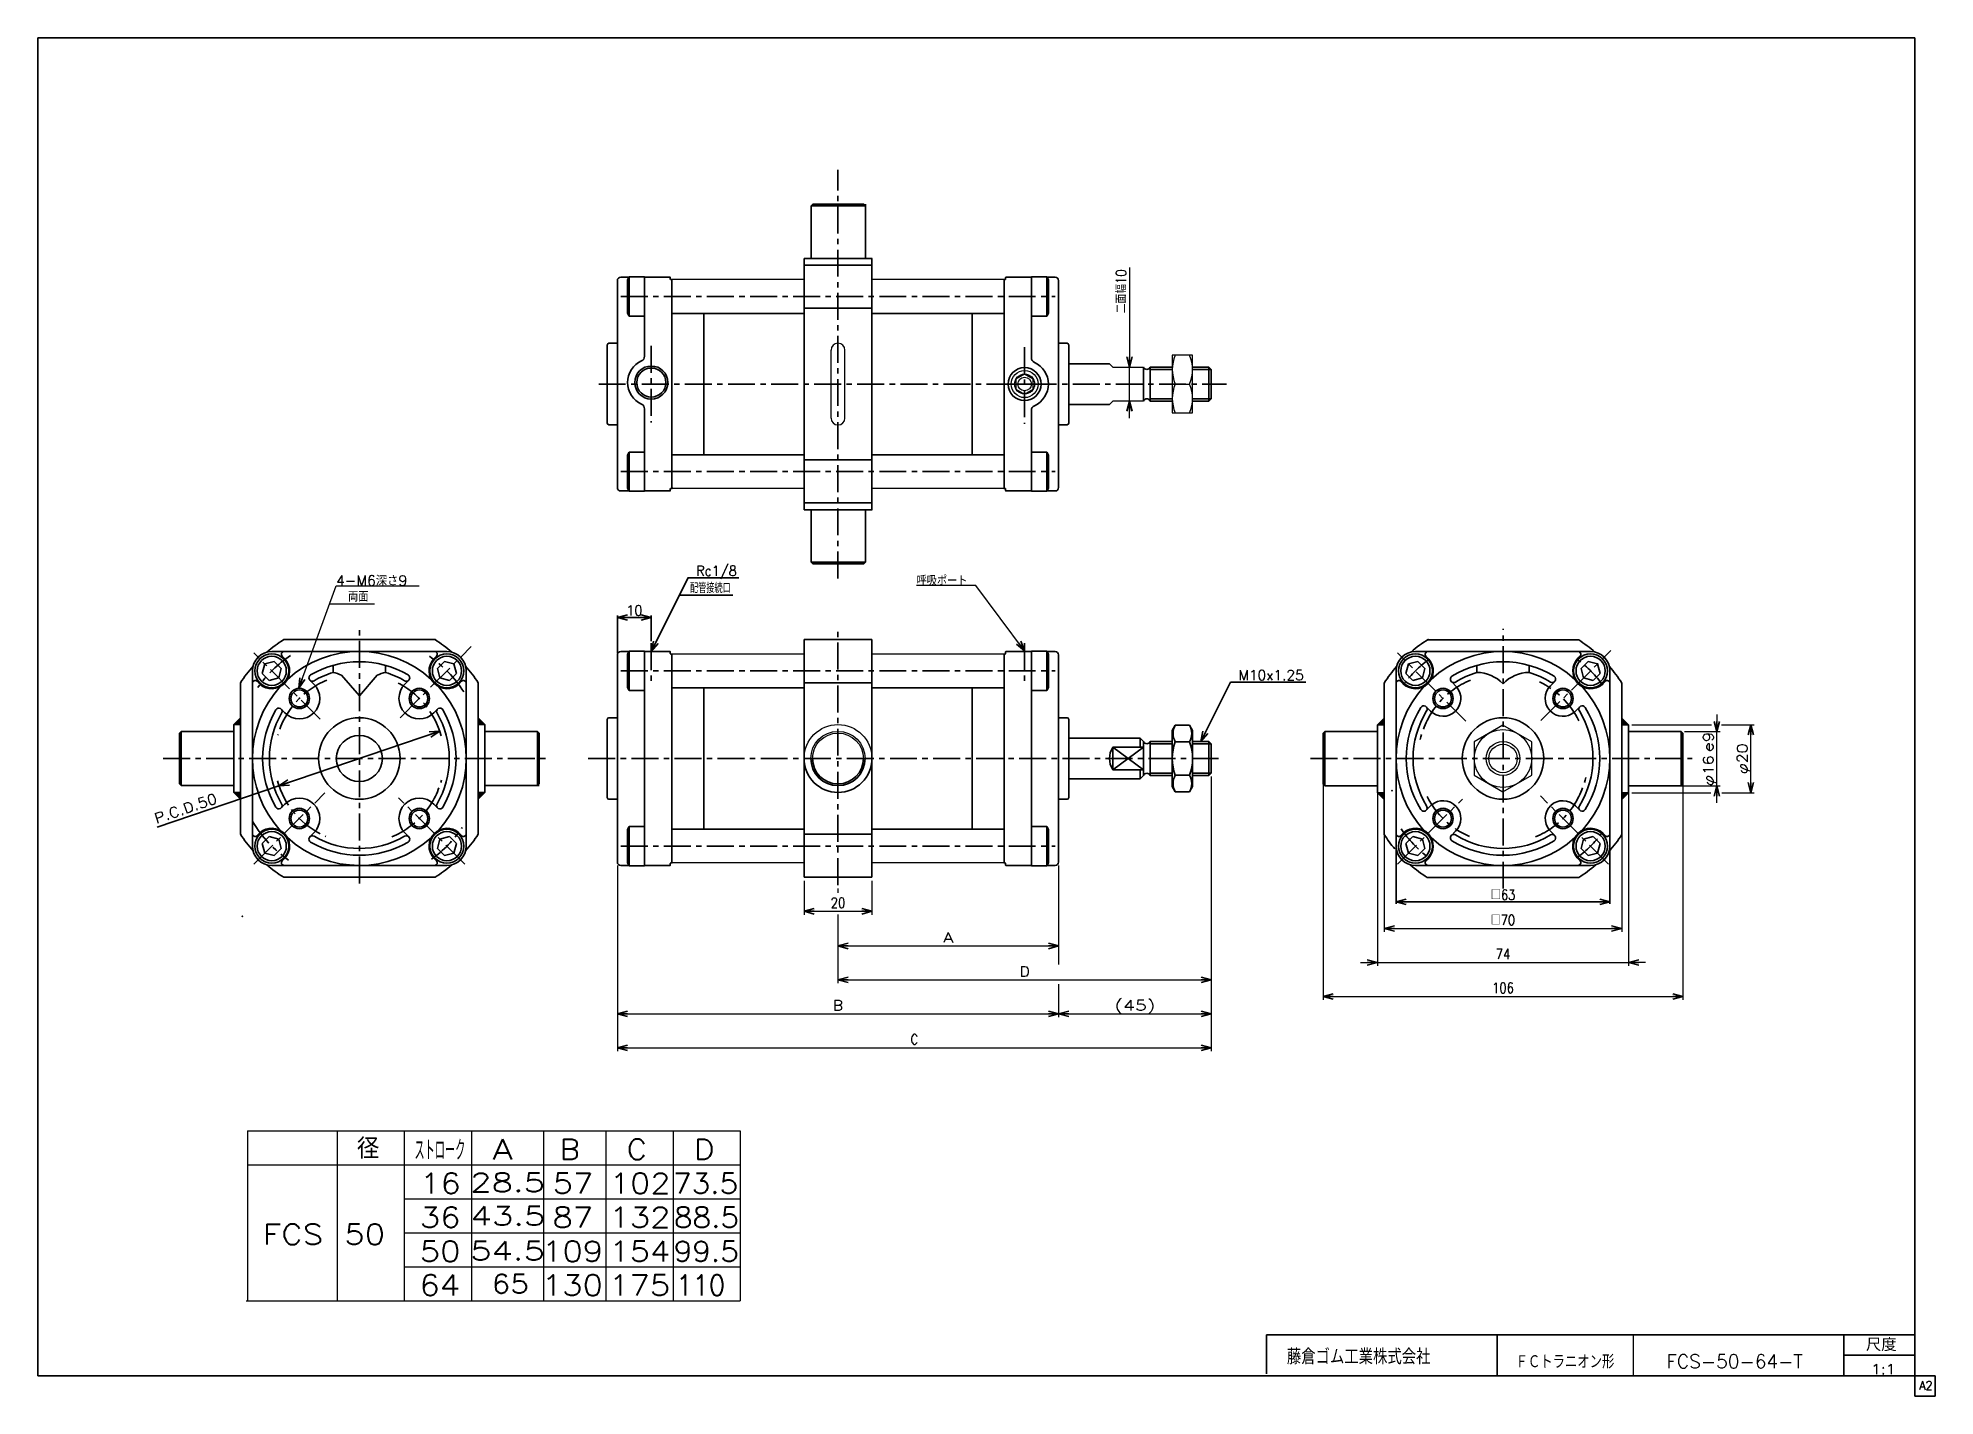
# Model space of a CAD drawing. Header units: millimetres. Extents: x -272 to 287, y -200 to 200.
import ezdxf
from ezdxf.enums import TextEntityAlignment as Align

# ---------------------------------------------------------------- set-up
doc = ezdxf.new("R2010")
doc.units = ezdxf.units.MM
doc.header["$LTSCALE"] = 0.25
doc.header["$PDSIZE"] = 1
doc.linetypes.add('CENTER', pattern=[50.8, 31.75, -6.35, 6.35, -6.35])
doc.layers.add('Layer0016', color=7, linetype='Continuous')
doc.layers.add('ZUWAKU', color=7, linetype='Continuous')
doc.styles.add('FdaStyle0', font='txt.shx', dxfattribs={"width": 0.833333, "bigfont": 'bigfont'})
doc.dimstyles.new('DaDimRotatedStyle', dxfattribs={"dimtxt": 3, "dimasz": 3.000002, "dimexe": 1, "dimexo": 1, "dimgap": 1, "dimtad": 3, "dimdsep": 46, "dimtxsty": 'FdaStyle0', "dimblk1": 'OPEN30', "dimblk2": 'OPEN30', "dimsah": 1, "dimcen": 0.09, "dimclrd": 4, "dimclre": 4, "dimclrt": 4, "dimadec": 0, "dimazin": 2, "dimtfac": 1, "dimtdec": 4, "dimtmove": 0, "dimatfit": 0, "dimfxl": 1, "dimarcsym": 0})

msp = doc.modelspace()

# ---------------------------------------------------------------- texts
at = {"color": 4, "style": 'FdaStyle0'}
for s, height, width, p, p2 in [('Rc1/8', 3, 0.8, (-78.064, 41.567), (-66.064, 41.567)), ('配管接続口', 3, 0.666667, (-79.861, 36.522), (-67.861, 36.522)), ('両面', 3, 0.833333, (-180.62, 33.99), (-174.62, 33.99)), ('10', 3, 0.8, (-98.664, 29.878), (-93.864, 29.878)), ('M10x1.25', 3, 0.8, (81.776, 10.832), (100.976, 10.832)), ('□63', 3, 0.75, (156.092, -53.866), (163.292, -53.866)), ('   径', 6, 0.952381, (-195.431, -130.089), (-171.431, -130.089)), ('ストローク', 6, 0.416667, (-161.062, -130.592), (-146.062, -130.592)), ('73.5', 6, 0.8, (-84.857, -140.344), (-65.657, -140.344)), ('88.5', 6, 0.8, (-84.61, -150.344), (-65.41, -150.344)), ('99.5', 6, 0.8, (-84.664, -160.344), (-65.464, -160.344)), ('110', 6, 0.8, (-83.917, -170.344), (-69.517, -170.344)), ('ＦＣトラニオン形', 4, 0.694511, (163.394, -191.883), (192.494, -191.883)), ('FCS-50-64-T', 4, 0.820408, (207.818, -191.795), (248.018, -191.795)), ('1:1', 3, 0.8, (268.133, -193.595), (275.333, -193.595))]:
    msp.add_text(s, height=height, dxfattribs=dict(at, width=width)).set_placement(p, p2, align=Align.FIT)
at = {"color": 4, "style": 'FdaStyle0', "width": 0.8}
msp.add_text('P.C.D.50', height=3, rotation=18.71763, dxfattribs=at).set_placement((-237.091, -31.426), (-218.907, -25.265), align=Align.FIT)
at = {"color": 4, "style": 'FdaStyle0'}
for s, height, p, p2 in [('A', 6, (-138.109, -130.344), (-132.109, -130.344)), ('B', 6, (-118.311, -130.344), (-112.311, -130.344)), ('C', 6, (-98.513, -130.344), (-92.513, -130.344)), ('D', 6, (-78.716, -130.344), (-72.716, -130.344)), ('16', 6, (-159.407, -140.344), (-147.407, -140.344)), ('28.5', 5.5, (-144.609, -139.844), (-122.609, -139.844)), ('57', 6, (-120.353, -140.344), (-108.353, -140.344)), ('102', 6, (-103.555, -140.344), (-85.555, -140.344)), ('36', 6, (-159.46, -150.344), (-147.46, -150.344)), ('43.5', 5.5, (-144.496, -149.7), (-122.496, -149.7)), ('87', 6, (-120.406, -150.344), (-108.406, -150.344)), ('132', 6, (-103.608, -150.344), (-85.608, -150.344)), ('FCS 50', 6, (-205.714, -155.344), (-169.714, -155.344)), ('50', 6, (-159.513, -160.344), (-147.513, -160.344)), ('54.5', 5.5, (-144.616, -159.948), (-122.616, -159.948)), ('109', 6, (-123.459, -160.344), (-105.459, -160.344)), ('154', 6, (-103.661, -160.344), (-85.661, -160.344)), ('64', 6, (-159.566, -170.344), (-147.566, -170.344)), ('65', 5.5, (-138.319, -169.699), (-127.319, -169.699)), ('130', 6, (-123.512, -170.344), (-105.512, -170.344)), ('175', 6, (-103.715, -170.344), (-85.715, -170.344))]:
    msp.add_text(s, height=height, dxfattribs=at).set_placement(p, p2, align=Align.FIT)
at = {"layer": 'ZUWAKU', "color": 4, "style": 'FdaStyle0'}
for s, height, width, p, p2 in [('尺度', 3.8, 0.749175, (266.615, -186.78), (275.695, -186.78)), ('藤倉ゴム工業株式会社', 4.5, 0.652778, (96.013, -190.657), (138.313, -190.657))]:
    msp.add_text(s, height=height, dxfattribs=dict(at, width=width)).set_placement(p, p2, align=Align.FIT)
at = {"layer": 'ZUWAKU', "color": 7, "style": 'FdaStyle0', "width": 0.8}
msp.add_text('A2', height=2.5, dxfattribs=at).set_placement((282.307, -198.125), (286.307, -198.125), align=Align.FIT)

# ---------------------------------------------------------------- blocks, each defined once
blk = doc.blocks.new('_OPEN30')
at = {"color": 0, "linetype": 'ByBlock', "lineweight": -2}
for p, q in [((-1, 0.267949), (0, 0)), ((0, 0), (-1, -0.267949)), ((0, 0), (-1, 0))]:
    blk.add_line(p, q, dxfattribs=at)
blk = doc.blocks.new('DC_GROUP_Φ50_1')
at = {"color": 4, "linetype": 'Continuous', "lineweight": 13}
for p, q in [((4.39, 38.69), (-13.11, 38.69)), ((18.74, 19.49), (4.39, 38.69))]:
    blk.add_line(p, q, dxfattribs=at)
at = {"color": 4, "xscale": 3.000002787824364, "yscale": 2.999989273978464, "rotation": 306.7585028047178}
blk.add_blockref('_OPEN30', (18.74, 19.49), dxfattribs=at)
at = {"color": 4, "style": 'FdaStyle0', "width": 0.833333}
blk.add_text('呼吸ポート', height=3, dxfattribs=at).set_placement((-13.11, 38.69), (1.89, 38.69), align=Align.FIT)
blk = doc.blocks.new('DA_IMAGEDIMGROUP_1')
at = {"color": 4, "linetype": 'Continuous', "lineweight": 13}
for p, q in [((49.65, 132.4), (49.65, 103.06)), ((49.65, 93.06), (49.65, 103.06)), ((49.65, 88.06), (49.65, 93.06))]:
    blk.add_line(p, q, dxfattribs=at)
at = {"color": 4, "xscale": 3.000002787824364, "yscale": 2.999989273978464}
for p, rotation in [((49.65, 103.06), 270), ((49.65, 93.06), 90)]:
    blk.add_blockref('_OPEN30', p, dxfattribs=dict(at, rotation=rotation))
at = {"color": 4, "insert": (48.65, 118.9), "char_height": 3, "width": 22.5, "attachment_point": 7, "rotation": 90, "style": 'FdaStyle0'}
blk.add_mtext('\\T1.00;二面幅10', dxfattribs=at)
blk = doc.blocks.new('DC_GROUP_Φ50_2')
at = {"color": 4, "linetype": 'Continuous', "lineweight": 13}
for p, q in [((68.24, 106.56), (62.24, 106.56)), ((62.24, 106.56), (62.24, 89.56)), ((68.24, 89.56), (68.24, 106.56)), ((63.13, 98.06), (67.34, 98.06)), ((62.24, 89.56), (68.24, 89.56))]:
    blk.add_line(p, q, dxfattribs=at)
for centre, start, end in [((72.68, 102.31), 156.0093, 203.9907), ((57.79, 102.31), 336.0093, 23.9907), ((72.68, 93.81), 156.0093, 203.9907), ((57.79, 93.81), 336.0093, 23.9907)]:
    blk.add_arc(centre, 10.45, start, end, dxfattribs=at)
blk = doc.blocks.new('DC_GROUP_Φ50_3')
at = {"color": 4, "linetype": 'Continuous', "lineweight": 13}
for p, q in [((-195.12, 8.45), (-184.17, 38.68)), ((-184.17, 38.68), (-159.67, 38.68))]:
    blk.add_line(p, q, dxfattribs=at)
at = {"color": 4, "xscale": 3.000002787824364, "yscale": 2.999989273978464, "rotation": 250.0774790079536}
blk.add_blockref('_OPEN30', (-195.12, 8.45), dxfattribs=at)
at = {"color": 4, "style": 'FdaStyle0', "width": 0.945946}
blk.add_text('4-M6深さ9', height=3, dxfattribs=at).set_placement((-184.17, 38.68), (-163.17, 38.68), align=Align.FIT)
blk = doc.blocks.new('DC_GROUP_Φ50_4')
at = {"color": 4, "linetype": 'Continuous', "lineweight": 13}
for p, q in [((159.69, -2.41), (151.19, -7.31)), ((168.19, -7.31), (159.69, -2.41)), ((151.19, -7.31), (151.19, -17.13)), ((168.19, -17.13), (168.19, -7.31)), ((151.19, -17.13), (159.69, -22.04)), ((159.69, -22.04), (168.19, -17.13))]:
    blk.add_line(p, q, dxfattribs=at)
for radius in [8.5, 5, 4.19]:
    blk.add_circle((159.69, -12.22), radius, dxfattribs=at)
blk = doc.blocks.new('*D6')
at = {"color": 4, "linetype": 'Continuous', "lineweight": 13}
for p, q in [((-46.26, -48.22), (-46.26, -58.22)), ((-26.26, -48.22), (-26.26, -58.22)), ((-46.26, -57.22), (-26.26, -57.22))]:
    blk.add_line(p, q, dxfattribs=at)
at = {"color": 4, "xscale": 3.000002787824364, "yscale": 2.999989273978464}
for p, rotation in [((-46.26, -57.22), 180), ((-26.26, -57.22), 360)]:
    blk.add_blockref('_OPEN30', p, dxfattribs=dict(at, rotation=rotation))
at = {"color": 4, "insert": (-36.26, -56.22), "char_height": 3, "width": 11.25, "attachment_point": 8, "style": 'FdaStyle0'}
blk.add_mtext('\\T1.00;20', dxfattribs=at)
blk = doc.blocks.new('*D7')
at = {"color": 4, "linetype": 'Continuous', "lineweight": 13}
for p, q in [((73.74, -17.55), (73.74, -98.44)), ((-101.26, -43.72), (-101.26, -98.44)), ((-101.26, -97.44), (73.74, -97.44))]:
    blk.add_line(p, q, dxfattribs=at)
at = {"color": 4, "xscale": 3.000002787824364, "yscale": 2.999989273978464}
for p, rotation in [((-101.26, -97.44), 180), ((73.74, -97.44), 360)]:
    blk.add_blockref('_OPEN30', p, dxfattribs=dict(at, rotation=rotation))
at = {"color": 4, "insert": (-13.76, -96.44), "char_height": 3, "width": 7.5, "attachment_point": 8, "style": 'FdaStyle0'}
blk.add_mtext('\\T1.00;C', dxfattribs=at)
blk = doc.blocks.new('DC_GROUP_Φ50_5')
at = {"color": 4, "linetype": 'Continuous', "lineweight": 13}
for p, q in [((73.74, -17.55), (73.74, -88.44)), ((-101.26, -43.72), (-101.26, -88.44)), ((28.74, -43.72), (28.74, -72.86)), ((28.74, -78.7), (28.74, -88.44)), ((-101.26, -87.44), (28.74, -87.44)), ((28.74, -87.44), (73.74, -87.44))]:
    blk.add_line(p, q, dxfattribs=at)
at = {"color": 4, "xscale": 3.000002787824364, "yscale": 2.999989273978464}
for p, rotation in [((-101.26, -87.44), 180), ((28.74, -87.44), 360), ((28.74, -87.44), 180), ((73.74, -87.44), 360)]:
    blk.add_blockref('_OPEN30', p, dxfattribs=dict(at, rotation=rotation))
at = {"color": 4, "style": 'FdaStyle0'}
for s, p, p2 in [('B', (-37.76, -86.44), (-34.76, -86.44)), ('(45)', (45.24, -86.44), (57.24, -86.44))]:
    blk.add_text(s, height=3, dxfattribs=at).set_placement(p, p2, align=Align.FIT)
blk = doc.blocks.new('DC_GROUP_Φ50_6')
at = {"color": 4, "linetype": 'Continuous', "lineweight": 13}
for p, q in [((28.74, -43.72), (28.74, -68.44)), ((-36.26, -50.48), (-36.26, -51.81)), ((-36.26, -59.46), (-36.26, -68.44)), ((-36.26, -67.44), (28.74, -67.44))]:
    blk.add_line(p, q, dxfattribs=at)
at = {"color": 4, "xscale": 3.000002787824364, "yscale": 2.999989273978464}
for p, rotation in [((-36.26, -67.44), 180), ((28.74, -67.44), 360)]:
    blk.add_blockref('_OPEN30', p, dxfattribs=dict(at, rotation=rotation))
at = {"color": 4, "style": 'FdaStyle0'}
blk.add_text('A', height=3, dxfattribs=at).set_placement((-5.26, -66.44), (-2.26, -66.44), align=Align.FIT)
blk = doc.blocks.new('DC_GROUP_Φ50_7')
at = {"color": 4, "linetype": 'Continuous', "lineweight": 13}
for p, q in [((73.74, -17.55), (73.74, -78.44)), ((-36.26, -50.48), (-36.26, -51.81)), ((-36.26, -58.21), (-36.26, -78.44)), ((-36.26, -77.44), (73.74, -77.44))]:
    blk.add_line(p, q, dxfattribs=at)
at = {"color": 4, "xscale": 3.000002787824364, "yscale": 2.999989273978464}
for p, rotation in [((-36.26, -77.44), 180), ((73.74, -77.44), 360)]:
    blk.add_blockref('_OPEN30', p, dxfattribs=dict(at, rotation=rotation))
at = {"color": 4, "style": 'FdaStyle0'}
blk.add_text('D', height=3, dxfattribs=at).set_placement((17.24, -76.44), (20.24, -76.44), align=Align.FIT)
blk = doc.blocks.new('*D11')
at = {"color": 4, "linetype": 'Continuous', "lineweight": 13}
for p, q in [((124.69, -34.6), (124.69, -63.3)), ((194.69, -34.6), (194.69, -63.3)), ((124.69, -62.3), (194.69, -62.3))]:
    blk.add_line(p, q, dxfattribs=at)
at = {"color": 4, "xscale": 3.000002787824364, "yscale": 2.999989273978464}
for p, rotation in [((124.69, -62.3), 180), ((194.69, -62.3), 360)]:
    blk.add_blockref('_OPEN30', p, dxfattribs=dict(at, rotation=rotation))
at = {"color": 4, "insert": (159.69, -61.3), "char_height": 3, "width": 15, "attachment_point": 8, "style": 'FdaStyle0'}
blk.add_mtext('\\T1.00;□70', dxfattribs=at)
blk = doc.blocks.new('DA_IMAGEDIMGROUP_2')
at = {"color": 4, "linetype": 'Continuous', "lineweight": 13}
for p, q in [((122.69, -20.5), (122.69, -73.3)), ((196.69, -22.3), (196.69, -73.3)), ((117.69, -72.3), (122.69, -72.3)), ((122.69, -72.3), (196.69, -72.3)), ((201.69, -72.3), (196.69, -72.3))]:
    blk.add_line(p, q, dxfattribs=at)
at = {"color": 4, "xscale": 3.000002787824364, "yscale": 2.999989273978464}
for p, rotation in [((122.69, -72.3), 360), ((196.69, -72.3), 180)]:
    blk.add_blockref('_OPEN30', p, dxfattribs=dict(at, rotation=rotation))
at = {"color": 4, "insert": (159.69, -71.3), "char_height": 3, "width": 11.25, "attachment_point": 8, "style": 'FdaStyle0'}
blk.add_mtext('\\T1.00;74', dxfattribs=at)
blk = doc.blocks.new('*D13')
at = {"color": 4, "linetype": 'Continuous', "lineweight": 13}
for p, q in [((106.69, -19.8), (106.69, -83.3)), ((212.69, -19.8), (212.69, -83.3)), ((106.69, -82.3), (212.69, -82.3))]:
    blk.add_line(p, q, dxfattribs=at)
at = {"color": 4, "xscale": 3.000002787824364, "yscale": 2.999989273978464}
for p, rotation in [((106.69, -82.3), 180), ((212.69, -82.3), 360)]:
    blk.add_blockref('_OPEN30', p, dxfattribs=dict(at, rotation=rotation))
at = {"color": 4, "insert": (159.69, -81.3), "char_height": 3, "width": 15, "attachment_point": 8, "style": 'FdaStyle0'}
blk.add_mtext('\\T1.00;106', dxfattribs=at)
blk = doc.blocks.new('DA_IMAGEDIMGROUP_3')
at = {"color": 4, "linetype": 'Continuous', "lineweight": 13}
for p, q in [((222.69, 0.7), (222.69, -4.3)), ((213.19, -4.3), (223.69, -4.3)), ((222.69, -20.3), (222.69, -4.3)), ((212.99, -20.3), (223.69, -20.3)), ((222.69, -25.3), (222.69, -20.3))]:
    blk.add_line(p, q, dxfattribs=at)
at = {"color": 4, "xscale": 3.000002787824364, "yscale": 2.999989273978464}
for p, rotation in [((222.69, -4.3), 270), ((222.69, -20.3), 90)]:
    blk.add_blockref('_OPEN30', p, dxfattribs=dict(at, rotation=rotation))
at = {"color": 4, "style": 'FdaStyle0'}
blk.add_text('e9', height=3, rotation=90, dxfattribs=at).set_placement((221.69, -10.3), (221.69, -4.3), align=Align.FIT)
at = {"color": 4, "style": 'FdaStyle0', "width": 0.9375}
blk.add_text('φ16', height=3, rotation=90, dxfattribs=at).set_placement((221.69, -20.3), (221.69, -11.3), align=Align.FIT)
blk = doc.blocks.new('DC_GROUP_Φ50_8')
at = {"color": 4, "linetype": 'Continuous', "lineweight": 13}
for p, q in [((197.69, -2.3), (221.13, -2.3)), ((224.07, -2.3), (233.69, -2.3)), ((232.69, -22.3), (232.69, -2.3)), ((197.69, -22.3), (220.97, -22.3)), ((224.22, -22.3), (233.69, -22.3))]:
    blk.add_line(p, q, dxfattribs=at)
at = {"color": 4, "xscale": 3.000002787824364, "yscale": 2.999989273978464}
for p, rotation in [((232.69, -2.3), 90), ((232.69, -22.3), 270)]:
    blk.add_blockref('_OPEN30', p, dxfattribs=dict(at, rotation=rotation))
at = {"color": 4, "style": 'FdaStyle0', "width": 0.9375}
blk.add_text('φ20', height=3, rotation=90, dxfattribs=at).set_placement((231.69, -16.8), (231.69, -7.8), align=Align.FIT)

# ---------------------------------------------------------------- dimensions: what is measured, and where the dimension line sits
at = {"linetype": 'Continuous', "lineweight": 13}
for base, p1, p2, text, picture, middle in [((73.736, -97.441), (-101.264, -42.722), (73.736, -16.547), 'C', '*D7', (-13.764, -97.441)), ((194.692, -62.301), (124.692, -33.6), (194.692, -33.6), '□<>', '*D11', (159.692, -62.301))]:
    dim = msp.add_linear_dim(base=base, p1=p1, p2=p2, text=text, dimstyle='DaDimRotatedStyle', override={"dimtxt": 3, "dimasz": 3.000002, "dimexe": 1, "dimexo": 1, "dimgap": 1, "dimtad": 3, "dimtih": 0, "dimtoh": 0, "dimdec": 2, "dimzin": 8, "dimtxsty": 'FdaStyle0', "dimblk1": 'OPEN30', "dimblk2": 'OPEN30', "dimsah": 1, "dimclrd": 4, "dimclre": 4, "dimclrt": 4, "dimazin": 2, "dimtofl": 1, "dimatfit": 0, "dimtolj": 0, "dimtzin": 8}, dxfattribs=at)
    dim.commit()
    dim.dimension.update_dxf_attribs({"geometry": picture, "text_midpoint": middle})
for base, p1, p2, picture, middle in [((212.692, -82.301), (106.692, -18.801), (212.692, -18.801), '*D13', (159.692, -82.301)), ((-26.264, -57.222), (-46.264, -47.222), (-26.264, -47.222), '*D6', (-36.264, -57.222))]:
    dim = msp.add_linear_dim(base=base, p1=p1, p2=p2, dimstyle='DaDimRotatedStyle', override={"dimtxt": 3, "dimasz": 3.000002, "dimexe": 1, "dimexo": 1, "dimgap": 1, "dimtad": 3, "dimtih": 0, "dimtoh": 0, "dimdec": 2, "dimzin": 8, "dimtxsty": 'FdaStyle0', "dimblk1": 'OPEN30', "dimblk2": 'OPEN30', "dimsah": 1, "dimclrd": 4, "dimclre": 4, "dimclrt": 4, "dimazin": 2, "dimtofl": 1, "dimatfit": 0, "dimtolj": 0, "dimtzin": 8}, dxfattribs=at)
    dim.commit()
    dim.dimension.update_dxf_attribs({"geometry": picture, "text_midpoint": middle})

# ---------------------------------------------------------------- linework, layer by layer
at = {"color": 4, "linetype": 'CENTER', "lineweight": 25}
for p, q in [((-36.264, 40.807), (-36.264, 161.206)), ((-100.264, 123.865), (27.736, 123.865)), ((-91.264, 109.343), (-91.264, 86.787)), ((18.736, 108.901), (18.736, 86.344)), ((-106.764, 98.065), (78.222, 98.065)), ((-100.264, 72.265), (27.736, 72.265)), ((-177.296, -49.046), (-177.296, 26.942)), ((-36.264, -49.482), (-36.264, 25.395)), ((159.692, -50.559), (159.692, 25.956)), ((-188.873, -0.646), (-208.409, 18.891)), ((-165.274, -0.2), (-144.3, 20.774)), ((-91.264, 21.778), (-91.264, 10.295)), ((18.736, 21.778), (18.736, 10.295)), ((148.736, -1.266), (128.579, 18.891)), ((170.846, -1.068), (191.46, 19.546)), ((-100.264, 13.578), (27.736, 13.578)), ((-235.126, -12.222), (-120.911, -12.222)), ((-109.833, -12.222), (76.015, -12.222)), ((102.96, -12.222), (215.419, -12.222)), ((-208.409, -43.335), (-187.442, -22.369)), ((-146.183, -43.335), (-165.741, -23.778)), ((128.579, -43.335), (147.739, -24.175)), ((190.805, -43.335), (170.702, -23.232)), ((-100.264, -38.022), (27.736, -38.022))]:
    msp.add_line(p, q, dxfattribs=at)
at = {"color": 4, "linetype": 'Continuous', "lineweight": 25}
for p, q in [((-43.685, 151.065), (-44.185, 150.565)), ((-28.685, 151.065), (-43.685, 151.065)), ((-28.185, 150.565), (-28.685, 151.065)), ((-28.185, 150.365), (-28.185, 151.041)), ((-44.185, 135.065), (-44.185, 150.565)), ((-44.185, 150.565), (-28.185, 150.565)), ((-28.185, 135.265), (-28.185, 150.565)), ((-46.264, 61.065), (-46.264, 135.065)), ((-46.185, 135.065), (-26.185, 135.065)), ((-26.264, 135.065), (-26.264, 61.065)), ((-100.264, 129.565), (-97.802, 129.565)), ((-97.759, 129.638), (-98.264, 128.765)), ((-98.264, 128.765), (-98.264, 118.965)), ((-97.759, 129.638), (-93.264, 129.638)), ((-97.759, 118.091), (-97.759, 129.638)), ((-93.264, 129.638), (-93.264, 106.254)), ((-93.264, 129.565), (-85.764, 129.565)), ((-85.664, 129.015), (-85.664, 129.465)), ((-85.464, 128.815), (-85.114, 128.815)), ((-85.264, 128.815), (-85.264, 98.065)), ((-85.059, 128.815), (-85.259, 128.615)), ((-26.264, 133.065), (-46.264, 133.065)), ((12.533, 128.815), (12.733, 128.615)), ((12.936, 128.815), (12.586, 128.815)), ((12.736, 98.065), (12.736, 128.815)), ((13.136, 129.015), (13.136, 129.465)), ((20.736, 129.565), (13.236, 129.565)), ((25.232, 129.638), (20.736, 129.638)), ((20.736, 105.811), (20.736, 129.638)), ((25.232, 129.638), (25.736, 128.765)), ((25.232, 118.091), (25.232, 129.638)), ((27.736, 129.565), (25.274, 129.565)), ((25.736, 128.765), (25.736, 118.965)), ((-101.264, 98.065), (-101.264, 128.565)), ((28.736, 98.065), (28.736, 128.565)), ((-98.264, 118.965), (-97.759, 118.091)), ((-93.264, 118.091), (-97.759, 118.091)), ((-85.064, 118.865), (-85.264, 119.065)), ((-46.264, 118.865), (-85.064, 118.865)), ((-75.764, 98.065), (-75.764, 118.865)), ((-46.264, 120.37), (-26.264, 120.37)), ((12.536, 118.865), (-26.264, 118.865)), ((3.236, 98.065), (3.236, 118.865)), ((12.536, 118.865), (12.736, 119.065)), ((20.736, 118.091), (25.232, 118.091)), ((25.736, 118.965), (25.232, 118.091)), ((-93.264, 112.092), (-93.264, 106.254)), ((-104.264, 109.565), (-104.264, 98.065)), ((-103.764, 110.065), (-101.264, 110.065)), ((31.236, 110.065), (28.736, 110.065)), ((31.736, 109.565), (31.736, 98.065)), ((31.736, 104.065), (43.736, 104.065)), ((53.736, 98.065), (53.736, 103.065)), ((62.236, 103.065), (55.736, 103.065)), ((55.736, 103.065), (55.736, 98.065)), ((62.228, 102.39), (55.736, 102.39)), ((73.061, 103.065), (68.236, 103.065)), ((73.736, 102.39), (68.236, 102.39)), ((73.736, 102.39), (73.061, 103.065)), ((73.061, 103.065), (73.061, 98.065)), ((73.736, 98.065), (73.736, 102.39)), ((-104.264, 86.565), (-104.264, 98.065)), ((-101.264, 98.065), (-101.264, 67.565)), ((-85.264, 67.315), (-85.264, 98.065)), ((-75.764, 98.065), (-75.764, 77.265)), ((3.236, 98.065), (3.236, 77.265)), ((12.736, 98.065), (12.736, 67.315)), ((28.736, 98.065), (28.736, 67.565)), ((31.736, 86.565), (31.736, 98.065)), ((53.736, 98.065), (53.736, 93.065)), ((55.736, 93.065), (55.736, 98.065)), ((73.061, 93.065), (73.061, 98.065)), ((73.736, 98.065), (73.736, 93.74)), ((-93.264, 66.491), (-93.264, 90.762)), ((20.736, 90.319), (20.736, 66.491)), ((20.736, 84.991), (20.736, 90.319)), ((31.736, 92.065), (43.736, 92.065)), ((62.228, 93.74), (55.736, 93.74)), ((62.255, 93.065), (55.736, 93.065)), ((73.736, 93.74), (68.236, 93.74)), ((73.061, 93.065), (68.236, 93.065)), ((73.736, 93.74), (73.061, 93.065)), ((-103.764, 86.065), (-101.264, 86.065)), ((31.236, 86.065), (28.736, 86.065)), ((-98.264, 77.165), (-97.759, 78.038)), ((-98.264, 67.365), (-98.264, 77.165)), ((-93.264, 78.038), (-97.759, 78.038)), ((-97.759, 78.038), (-97.759, 66.491)), ((-85.064, 77.265), (-85.264, 77.065)), ((-46.264, 77.265), (-85.064, 77.265)), ((-46.264, 75.76), (-26.264, 75.76)), ((12.536, 77.265), (-26.264, 77.265)), ((12.536, 77.265), (12.736, 77.065)), ((20.736, 78.038), (25.232, 78.038)), ((25.736, 77.165), (25.232, 78.038)), ((25.232, 78.038), (25.232, 66.491)), ((25.736, 67.365), (25.736, 77.165)), ((-97.759, 66.491), (-98.264, 67.365)), ((-85.664, 67.115), (-85.664, 66.665)), ((-85.464, 67.315), (-85.114, 67.315)), ((-85.032, 67.323), (-85.264, 67.555)), ((12.531, 67.313), (12.731, 67.513)), ((12.936, 67.315), (12.586, 67.315)), ((13.136, 67.115), (13.136, 66.665)), ((25.232, 66.491), (25.736, 67.365)), ((-100.264, 66.565), (-97.802, 66.565)), ((-97.759, 66.491), (-93.264, 66.491)), ((-93.264, 66.565), (-85.764, 66.565)), ((-26.264, 63.065), (-46.264, 63.065)), ((20.736, 66.565), (13.236, 66.565)), ((25.232, 66.491), (20.736, 66.491)), ((27.736, 66.565), (25.274, 66.565)), ((-46.185, 61.065), (-26.185, 61.065)), ((-44.185, 60.865), (-44.185, 45.565)), ((-28.185, 60.865), (-28.185, 45.565)), ((-44.185, 45.565), (-43.685, 45.065)), ((-28.185, 45.565), (-44.185, 45.565)), ((-43.685, 45.065), (-28.685, 45.065)), ((-28.185, 45.565), (-28.685, 45.065)), ((-91.264, 19.278), (-80.428, 40.949)), ((-80.464, 40.967), (-65.464, 40.967)), ((-82.942, 35.922), (-67.261, 35.922)), ((-101.264, 18.878), (-101.264, 29.878)), ((-101.264, 29.278), (-91.264, 29.278)), ((-91.264, 22.378), (-91.264, 29.878)), ((-199.595, 22.778), (-154.997, 22.778)), ((-46.264, -47.222), (-46.264, 22.778)), ((-26.264, 22.778), (-46.264, 22.778)), ((-26.264, 22.778), (-26.264, -47.222)), ((137.393, 22.699), (181.991, 22.699)), ((-203.096, 19.278), (-177.296, 19.278)), ((-203.096, 19.278), (-177.296, 19.278)), ((-199.136, 17.023), (-200.025, 17.912)), ((-199.136, 17.023), (-200.025, 17.912)), ((-151.496, 19.278), (-177.296, 19.278)), ((-151.496, 19.278), (-177.296, 19.278)), ((-155.456, 17.023), (-154.567, 17.912)), ((-155.456, 17.023), (-154.567, 17.912)), ((-101.264, -12.222), (-101.264, 18.278)), ((-100.264, 19.278), (-97.802, 19.278)), ((-97.759, 19.351), (-98.264, 18.478)), ((-98.264, 18.478), (-98.264, 8.678)), ((-97.759, 19.351), (-93.264, 19.351)), ((-97.759, 7.804), (-97.759, 19.351)), ((-93.264, 19.351), (-93.264, -12.222)), ((-93.264, 19.278), (-85.764, 19.278)), ((-85.664, 18.728), (-85.664, 19.178)), ((-85.464, 18.528), (-85.114, 18.528)), ((-85.264, 18.528), (-85.264, -12.222)), ((-85.059, 18.528), (-85.259, 18.328)), ((12.533, 18.528), (12.733, 18.328)), ((12.936, 18.528), (12.586, 18.528)), ((12.736, -12.222), (12.736, 18.528)), ((13.136, 18.728), (13.136, 19.178)), ((20.736, 19.278), (13.236, 19.278)), ((25.232, 19.351), (20.736, 19.351)), ((20.736, -12.222), (20.736, 19.351)), ((25.232, 19.351), (25.736, 18.478)), ((25.232, 7.804), (25.232, 19.351)), ((27.736, 19.278), (25.274, 19.278)), ((25.736, 18.478), (25.736, 8.678)), ((28.736, -12.222), (28.736, 18.278)), ((133.892, 19.278), (159.692, 19.278)), ((137.862, 17.033), (136.982, 17.912)), ((185.492, 19.278), (159.692, 19.278)), ((181.789, 17.3), (182.402, 17.912)), ((-208.796, -38.022), (-208.796, 13.578)), ((-208.796, -38.022), (-208.796, 13.578)), ((-205.137, 15.619), (-205.884, 12.831)), ((-205.137, 15.619), (-205.884, 12.831)), ((-205.884, 12.831), (-203.843, 10.789)), ((-205.884, 12.831), (-203.843, 10.789)), ((-202.349, 16.366), (-205.137, 15.619)), ((-202.349, 16.366), (-205.137, 15.619)), ((-203.843, 10.789), (-201.055, 11.537)), ((-203.843, 10.789), (-201.055, 11.537)), ((-200.308, 14.325), (-202.349, 16.366)), ((-200.308, 14.325), (-202.349, 16.366)), ((-201.055, 11.537), (-200.308, 14.325)), ((-201.055, 11.537), (-200.308, 14.325)), ((-185.046, 15.204), (-185.046, 13.119)), ((-185.046, 15.204), (-185.046, 13.119)), ((-177.296, 6.278), (-182.526, 12.301)), ((-177.296, 6.278), (-182.526, 12.301)), ((-177.296, 6.278), (-172.066, 12.301)), ((-177.296, 6.278), (-172.066, 12.301)), ((-169.546, 15.204), (-169.546, 13.119)), ((-169.546, 15.204), (-169.546, 13.119)), ((-152.243, 16.366), (-154.284, 14.325)), ((-152.243, 16.366), (-154.284, 14.325)), ((-154.284, 14.325), (-153.537, 11.537)), ((-154.284, 14.325), (-153.537, 11.537)), ((-153.537, 11.537), (-150.749, 10.789)), ((-153.537, 11.537), (-150.749, 10.789)), ((-149.455, 15.619), (-152.243, 16.366)), ((-149.455, 15.619), (-152.243, 16.366)), ((-150.749, 10.789), (-148.708, 12.831)), ((-150.749, 10.789), (-148.708, 12.831)), ((-148.708, 12.831), (-149.455, 15.619)), ((-148.708, 12.831), (-149.455, 15.619)), ((-145.796, -38.022), (-145.796, 13.578)), ((-145.796, -38.022), (-145.796, 13.578)), ((128.192, -38.022), (128.192, 13.578)), ((131.851, 15.619), (131.104, 12.831)), ((131.104, 12.831), (133.145, 10.789)), ((134.639, 16.366), (131.851, 15.619)), ((133.145, 10.789), (135.933, 11.537)), ((136.68, 14.325), (134.639, 16.366)), ((135.933, 11.537), (136.68, 14.325)), ((151.942, 15.204), (151.942, 13.119)), ((167.442, 15.204), (167.442, 13.119)), ((184.745, 16.366), (182.704, 14.325)), ((182.704, 14.325), (183.451, 11.537)), ((183.451, 11.537), (186.239, 10.789)), ((187.533, 15.619), (184.745, 16.366)), ((186.239, 10.789), (188.28, 12.831)), ((188.28, 12.831), (187.533, 15.619)), ((191.192, -38.022), (191.192, 13.578)), ((-212.296, -34.521), (-212.296, 10.077)), ((-206.541, 9.618), (-207.43, 10.507)), ((-206.541, 9.618), (-207.43, 10.507)), ((-191.858, 10.825), (-190.731, 9.698)), ((-191.858, 10.825), (-190.731, 9.698)), ((-162.734, 10.825), (-163.861, 9.698)), ((-162.734, 10.825), (-163.861, 9.698)), ((-148.051, 9.618), (-147.162, 10.507)), ((-148.051, 9.618), (-147.162, 10.507)), ((-142.296, 10.077), (-142.296, -34.521)), ((-98.264, 8.678), (-97.759, 7.804)), ((-93.264, 7.804), (-97.759, 7.804)), ((-85.064, 8.578), (-85.264, 8.778)), ((-46.264, 8.578), (-85.064, 8.578)), ((-75.764, -12.222), (-75.764, 8.578)), ((-46.264, 10.083), (-26.264, 10.083)), ((12.536, 8.578), (-26.264, 8.578)), ((3.236, -12.222), (3.236, 8.578)), ((12.536, 8.578), (12.736, 8.778)), ((20.736, 7.804), (25.232, 7.804)), ((25.736, 8.678), (25.232, 7.804)), ((70.649, -7.222), (79.376, 10.232)), ((79.376, 10.232), (101.576, 10.232)), ((124.692, -34.6), (124.692, 9.998)), ((130.17, 9.875), (129.558, 10.488)), ((145.994, 8.901), (144.468, 10.427)), ((173.657, 9.168), (174.916, 10.427)), ((188.947, 9.608), (189.826, 10.488)), ((194.692, 9.998), (194.692, -34.6)), ((-200.344, 2.34), (-199.216, 1.213)), ((-200.344, 2.34), (-199.216, 1.213)), ((-154.249, 2.34), (-155.376, 1.213)), ((-154.249, 2.34), (-155.376, 1.213)), ((138.302, 1.743), (137.043, 3.002)), ((180.815, 1.476), (182.341, 3.002)), ((-229.796, -4.222), (-230.296, -4.722)), ((-230.296, -4.722), (-230.296, -19.722)), ((-214.496, -4.222), (-229.796, -4.222)), ((-229.796, -20.222), (-229.796, -4.222)), ((-214.296, -2.222), (-212.296, -0.222)), ((-214.296, -2.222), (-214.296, -22.222)), ((-214.296, -2.222), (-212.296, -2.222)), ((-214.296, -2.222), (-212.296, -2.222)), ((-213.993, -2.222), (-214.145, -2.071)), ((-213.569, -2.222), (-213.932, -1.859)), ((-213.145, -2.222), (-213.72, -1.646)), ((-212.72, -2.222), (-213.508, -1.434)), ((-212.296, -2.222), (-213.296, -1.222)), ((-212.296, -1.798), (-213.084, -1.01)), ((-212.296, -1.374), (-212.872, -0.798)), ((-212.296, -0.949), (-212.66, -0.586)), ((-212.296, -0.525), (-212.448, -0.374)), ((-153.618, -4.2), (-200.974, -20.245)), ((-140.296, -2.222), (-142.296, -0.222)), ((-142.296, -0.525), (-142.145, -0.374)), ((-142.296, -0.949), (-141.932, -0.586)), ((-142.296, -1.374), (-141.72, -0.798)), ((-142.296, -1.798), (-141.508, -1.01)), ((-142.296, -2.222), (-141.296, -1.222)), ((-140.296, -2.222), (-142.296, -2.222)), ((-140.296, -2.222), (-142.296, -2.222)), ((-141.872, -2.222), (-141.084, -1.434)), ((-141.448, -2.222), (-140.872, -1.646)), ((-141.023, -2.222), (-140.66, -1.859)), ((-140.599, -2.222), (-140.448, -2.071)), ((-140.296, -2.222), (-140.296, -22.222)), ((-140.296, -4.222), (-124.796, -4.222)), ((-124.296, -4.722), (-124.796, -4.222)), ((-124.796, -4.222), (-124.796, -20.222)), ((-124.296, -19.722), (-124.296, -4.722)), ((-104.264, -0.722), (-104.264, -12.222)), ((-103.764, -0.222), (-101.264, -0.222)), ((31.236, -0.222), (28.736, -0.222)), ((31.736, -0.722), (31.736, -12.222)), ((63.14, -2.407), (62.236, -3.972)), ((62.236, -20.472), (62.236, -3.972)), ((63.14, -2.412), (67.333, -2.412)), ((67.333, -2.407), (68.236, -3.972)), ((68.236, -20.472), (68.236, -3.972)), ((107.192, -4.301), (106.692, -4.801)), ((106.692, -4.801), (106.692, -19.801)), ((122.492, -4.301), (107.192, -4.301)), ((107.192, -20.301), (107.192, -4.301)), ((122.692, -2.301), (124.692, -0.301)), ((122.692, -2.301), (122.692, -22.301)), ((122.692, -2.301), (124.692, -2.301)), ((122.692, -2.301), (124.692, -2.301)), ((122.995, -2.301), (122.844, -2.15)), ((123.419, -2.301), (123.056, -1.938)), ((123.844, -2.301), (123.268, -1.725)), ((124.268, -2.301), (123.48, -1.513)), ((124.692, -2.301), (123.692, -1.301)), ((124.692, -1.877), (123.904, -1.089)), ((124.692, -1.453), (124.116, -0.877)), ((124.692, -1.028), (124.328, -0.665)), ((124.692, -0.604), (124.541, -0.453)), ((196.692, -2.301), (194.692, -0.301)), ((194.692, -0.604), (194.844, -0.453)), ((194.692, -1.028), (195.056, -0.665)), ((194.692, -1.453), (195.268, -0.877)), ((194.692, -1.877), (195.48, -1.089)), ((194.692, -2.301), (195.692, -1.301)), ((196.692, -2.301), (194.692, -2.301)), ((196.692, -2.301), (194.692, -2.301)), ((195.116, -2.301), (195.904, -1.513)), ((195.541, -2.301), (196.116, -1.725)), ((195.965, -2.301), (196.328, -1.938)), ((196.389, -2.301), (196.541, -2.15)), ((196.692, -2.301), (196.692, -22.301)), ((196.692, -4.301), (212.192, -4.301)), ((212.692, -4.801), (212.192, -4.301)), ((212.192, -4.301), (212.192, -20.301)), ((212.692, -19.801), (212.692, -4.801)), ((31.736, -6.222), (52.736, -6.222)), ((44.736, -8.907), (44.736, -15.537)), ((44.736, -8.907), (53.736, -8.907)), ((44.736, -15.537), (53.736, -8.907)), ((44.736, -8.907), (53.736, -15.537)), ((52.736, -6.222), (53.736, -7.222)), ((52.736, -6.222), (52.736, -8.907)), ((53.736, -12.222), (53.736, -7.222)), ((62.236, -7.222), (55.736, -7.222)), ((55.736, -7.222), (55.736, -12.222)), ((62.236, -7.897), (55.736, -7.897)), ((63.14, -7.315), (67.333, -7.315)), ((73.061, -7.222), (68.236, -7.222)), ((73.736, -7.897), (68.236, -7.897)), ((73.736, -7.897), (73.061, -7.222)), ((73.061, -7.222), (73.061, -12.222)), ((73.736, -12.222), (73.736, -7.897)), ((-104.264, -23.722), (-104.264, -12.222)), ((-101.264, -12.222), (-101.264, -42.722)), ((-93.264, -43.796), (-93.264, -12.222)), ((-85.264, -42.972), (-85.264, -12.222)), ((-75.764, -12.222), (-75.764, -33.022)), ((3.236, -12.222), (3.236, -33.022)), ((12.736, -12.222), (12.736, -42.972)), ((20.736, -12.222), (20.736, -43.796)), ((28.736, -12.222), (28.736, -42.722)), ((31.736, -23.722), (31.736, -12.222)), ((44.736, -15.537), (53.736, -15.537)), ((52.736, -18.222), (52.736, -15.537)), ((53.736, -12.222), (53.736, -17.222)), ((55.736, -17.222), (55.736, -12.222)), ((62.236, -16.547), (55.736, -16.547)), ((73.736, -16.547), (68.236, -16.547)), ((73.061, -17.222), (73.061, -12.222)), ((73.736, -16.547), (73.061, -17.222)), ((73.736, -12.222), (73.736, -16.547)), ((-200.974, -20.245), (-236.881, -32.411)), ((-229.796, -20.222), (-230.296, -19.722)), ((-214.496, -20.222), (-229.796, -20.222)), ((-214.296, -22.222), (-212.296, -22.222)), ((-214.296, -22.222), (-212.296, -24.222)), ((-213.993, -22.222), (-214.145, -22.374)), ((-213.569, -22.222), (-213.932, -22.586)), ((-213.145, -22.222), (-213.72, -22.798)), ((-212.72, -22.222), (-213.508, -23.01)), ((-212.296, -22.222), (-213.296, -23.222)), ((-140.296, -22.222), (-142.296, -22.222)), ((-140.296, -22.222), (-142.296, -24.222)), ((-142.296, -22.222), (-141.296, -23.222)), ((-141.872, -22.222), (-141.084, -23.01)), ((-141.448, -22.222), (-140.872, -22.798)), ((-141.023, -22.222), (-140.66, -22.586)), ((-140.599, -22.222), (-140.448, -22.374)), ((-140.096, -20.222), (-124.796, -20.222)), ((-124.996, -20.222), (-124.321, -20.222)), ((-124.796, -20.222), (-124.296, -19.722)), ((31.736, -18.222), (52.736, -18.222)), ((52.736, -18.222), (53.736, -17.222)), ((62.236, -17.222), (55.736, -17.222)), ((63.14, -22.037), (62.236, -20.472)), ((63.088, -17.13), (67.333, -17.13)), ((67.333, -22.037), (63.14, -22.037)), ((67.333, -22.037), (68.236, -20.472)), ((73.061, -17.222), (68.236, -17.222)), ((107.192, -20.301), (106.692, -19.801)), ((122.492, -20.301), (107.192, -20.301)), ((122.692, -22.301), (124.692, -22.301)), ((122.692, -22.301), (124.692, -24.301)), ((122.995, -22.301), (122.844, -22.453)), ((123.419, -22.301), (123.056, -22.665)), ((123.844, -22.301), (123.268, -22.877)), ((124.268, -22.301), (123.48, -23.089)), ((124.692, -22.301), (123.692, -23.301)), ((196.692, -22.301), (194.692, -22.301)), ((196.692, -22.301), (194.692, -24.301)), ((194.692, -22.301), (195.692, -23.301)), ((195.116, -22.301), (195.904, -23.089)), ((195.541, -22.301), (196.116, -22.877)), ((195.965, -22.301), (196.328, -22.665)), ((196.389, -22.301), (196.541, -22.453)), ((196.892, -20.301), (212.192, -20.301)), ((211.992, -20.301), (212.668, -20.301)), ((212.192, -20.301), (212.607, -19.886)), ((-212.296, -22.646), (-213.084, -23.434)), ((-212.296, -23.071), (-212.872, -23.646)), ((-212.296, -23.495), (-212.66, -23.859)), ((-212.296, -23.919), (-212.448, -24.071)), ((-200.344, -26.784), (-199.216, -25.657)), ((-200.344, -26.784), (-199.216, -25.657)), ((-154.249, -26.784), (-155.376, -25.657)), ((-154.249, -26.784), (-155.376, -25.657)), ((-142.296, -22.646), (-141.508, -23.434)), ((-142.296, -23.071), (-141.72, -23.646)), ((-142.296, -23.495), (-141.932, -23.859)), ((-142.296, -23.919), (-142.145, -24.071)), ((-103.764, -24.222), (-101.264, -24.222)), ((31.236, -24.222), (28.736, -24.222)), ((124.692, -22.725), (123.904, -23.513)), ((124.692, -23.15), (124.116, -23.725)), ((124.692, -23.574), (124.328, -23.938)), ((124.692, -23.998), (124.541, -24.15)), ((138.569, -25.921), (137.043, -27.446)), ((181.082, -26.188), (182.341, -27.446)), ((194.692, -22.725), (195.48, -23.513)), ((194.692, -23.15), (195.268, -23.725)), ((194.692, -23.574), (195.056, -23.938)), ((194.692, -23.998), (194.844, -24.15)), ((-98.264, -33.122), (-97.759, -32.249)), ((-98.264, -42.922), (-98.264, -33.122)), ((-93.264, -32.249), (-97.759, -32.249)), ((-97.759, -32.249), (-97.759, -43.796)), ((-85.064, -33.022), (-85.264, -33.222)), ((-46.264, -33.022), (-85.064, -33.022)), ((12.536, -33.022), (-26.264, -33.022)), ((12.536, -33.022), (12.736, -33.222)), ((20.736, -32.249), (25.232, -32.249)), ((25.736, -33.122), (25.232, -32.249)), ((25.232, -32.249), (25.232, -43.796)), ((25.736, -42.922), (25.736, -33.122)), ((173.39, -33.345), (174.916, -34.871)), ((-206.541, -34.062), (-207.43, -34.951)), ((-206.541, -34.062), (-207.43, -34.951)), ((-203.843, -35.234), (-205.884, -37.275)), ((-203.843, -35.234), (-205.884, -37.275)), ((-205.884, -37.275), (-205.137, -40.063)), ((-205.884, -37.275), (-205.137, -40.063)), ((-201.055, -35.981), (-203.843, -35.234)), ((-201.055, -35.981), (-203.843, -35.234)), ((-202.349, -40.811), (-200.308, -38.769)), ((-202.349, -40.811), (-200.308, -38.769)), ((-200.308, -38.769), (-201.055, -35.981)), ((-200.308, -38.769), (-201.055, -35.981)), ((-191.858, -35.27), (-190.731, -34.142)), ((-191.858, -35.27), (-190.731, -34.142)), ((-162.734, -35.27), (-163.861, -34.142)), ((-162.734, -35.27), (-163.861, -34.142)), ((-153.537, -35.981), (-154.284, -38.769)), ((-153.537, -35.981), (-154.284, -38.769)), ((-154.284, -38.769), (-152.243, -40.811)), ((-154.284, -38.769), (-152.243, -40.811)), ((-150.749, -35.234), (-153.537, -35.981)), ((-150.749, -35.234), (-153.537, -35.981)), ((-148.708, -37.275), (-150.749, -35.234)), ((-148.708, -37.275), (-150.749, -35.234)), ((-149.455, -40.063), (-148.708, -37.275)), ((-149.455, -40.063), (-148.708, -37.275)), ((-148.051, -34.062), (-147.162, -34.951)), ((-148.051, -34.062), (-147.162, -34.951)), ((-46.264, -34.527), (-26.264, -34.527)), ((128.192, -34.366), (128.192, -55.066)), ((130.437, -34.052), (129.558, -34.932)), ((133.145, -35.234), (131.104, -37.275)), ((131.104, -37.275), (131.851, -40.063)), ((135.933, -35.981), (133.145, -35.234)), ((134.639, -40.811), (136.68, -38.769)), ((136.68, -38.769), (135.933, -35.981)), ((145.727, -33.612), (144.468, -34.871)), ((183.451, -35.981), (182.704, -38.769)), ((182.704, -38.769), (184.745, -40.811)), ((186.239, -35.234), (183.451, -35.981)), ((188.28, -37.275), (186.239, -35.234)), ((187.533, -40.063), (188.28, -37.275)), ((189.214, -34.319), (189.826, -34.932)), ((191.192, -34.366), (191.192, -55.066)), ((-205.137, -40.063), (-202.349, -40.811)), ((-205.137, -40.063), (-202.349, -40.811)), ((-203.096, -43.722), (-177.296, -43.722)), ((-203.096, -43.722), (-177.296, -43.722)), ((-199.136, -41.467), (-200.025, -42.356)), ((-199.136, -41.467), (-200.025, -42.356)), ((-151.496, -43.722), (-177.296, -43.722)), ((-151.496, -43.722), (-177.296, -43.722)), ((-155.456, -41.467), (-154.567, -42.356)), ((-155.456, -41.467), (-154.567, -42.356)), ((-152.243, -40.811), (-149.455, -40.063)), ((-152.243, -40.811), (-149.455, -40.063)), ((-100.264, -43.722), (-97.802, -43.722)), ((-97.759, -43.796), (-98.264, -42.922)), ((-97.759, -43.796), (-93.264, -43.796)), ((-93.264, -43.722), (-85.764, -43.722)), ((-85.664, -43.172), (-85.664, -43.622)), ((-85.464, -42.972), (-85.114, -42.972)), ((-85.032, -42.964), (-85.264, -42.732)), ((12.531, -42.974), (12.731, -42.774)), ((12.936, -42.972), (12.586, -42.972)), ((13.136, -43.172), (13.136, -43.622)), ((20.736, -43.722), (13.236, -43.722)), ((25.232, -43.796), (20.736, -43.796)), ((25.232, -43.796), (25.736, -42.922)), ((27.736, -43.722), (25.274, -43.722)), ((131.851, -40.063), (134.639, -40.811)), ((133.892, -43.722), (159.692, -43.722)), ((137.852, -41.467), (136.963, -42.356)), ((137.595, -41.744), (136.982, -42.356)), ((185.492, -43.722), (159.692, -43.722)), ((181.522, -41.477), (182.402, -42.356)), ((184.745, -40.811), (187.533, -40.063)), ((-154.997, -47.222), (-199.595, -47.222)), ((-26.264, -47.222), (-46.264, -47.222)), ((181.991, -47.301), (137.393, -47.301)), ((128.192, -54.466), (191.192, -54.466))]:
    msp.add_line(p, q, dxfattribs=at)
at = {"color": 4, "linetype": 'Continuous', "lineweight": 13}
for p, q in [((-46.264, 128.815), (-85.114, 128.815)), ((12.736, 128.815), (-26.264, 128.815)), ((-38.314, 88.065), (-38.314, 108.065)), ((-34.214, 88.065), (-34.214, 108.065)), ((43.736, 104.065), (44.736, 103.065)), ((44.736, 103.065), (53.736, 103.065)), ((44.736, 93.065), (43.736, 92.065)), ((53.736, 93.065), (44.736, 93.065)), ((-46.264, 67.315), (-85.264, 67.315)), ((12.736, 67.315), (-26.264, 67.315)), ((-172.875, 33.274), (-186.126, 33.274)), ((-46.264, 18.528), (-85.114, 18.528)), ((12.736, 18.528), (-26.264, 18.528)), ((68.236, -7.897), (68.236, -17.222)), ((-46.264, -42.972), (-85.264, -42.972)), ((12.736, -42.972), (-26.264, -42.972)), ((-210.278, -121.924), (-65.072, -121.924)), ((-210.278, -121.924), (-210.278, -171.924)), ((-183.858, -121.924), (-183.858, -171.924)), ((-164.061, -121.924), (-164.061, -171.924)), ((-144.263, -121.924), (-144.263, -171.924)), ((-123.08, -121.924), (-123.08, -171.924)), ((-104.667, -121.924), (-104.667, -171.924)), ((-84.87, -121.924), (-84.87, -171.924)), ((-65.072, -121.924), (-65.072, -171.924)), ((-210.278, -131.924), (-65.072, -131.924)), ((-164.061, -141.924), (-65.072, -141.924)), ((-164.014, -151.924), (-65.072, -151.924)), ((-164.061, -161.924), (-65.072, -161.924)), ((-210.619, -171.924), (-65.072, -171.924))]:
    msp.add_line(p, q, dxfattribs=at)
at = {"color": 4, "linetype": 'Continuous', "lineweight": 25}
for centre, radius in [((-91.264, 98.508), 4.864), ((-91.264, 98.508), 4.283), ((18.736, 98.065), 4.864), ((-203.096, 13.578), 5), ((-203.096, 13.578), 5), ((-203.105, 13.587), 4.294), ((-203.105, 13.587), 4.294), ((-151.496, 13.578), 5), ((-151.496, 13.578), 5), ((-151.487, 13.587), 4.294), ((-151.487, 13.587), 4.294), ((133.892, 13.578), 5), ((133.883, 13.587), 4.294), ((185.492, 13.578), 5), ((185.501, 13.587), 4.294), ((-194.974, 5.456), 3), ((-194.974, 5.456), 3), ((-194.974, 5.456), 2.5), ((-194.974, 5.456), 2.5), ((-159.618, 5.456), 3), ((-159.618, 5.456), 3), ((-159.618, 5.456), 2.5), ((-159.618, 5.456), 2.5), ((142.014, 5.456), 3), ((142.014, 5.456), 2.5), ((177.37, 5.456), 3), ((177.37, 5.456), 2.5), ((-177.296, -12.222), 12), ((-177.296, -12.222), 12), ((-177.296, -12.222), 6.8), ((-177.296, -12.222), 6.8), ((159.692, -12.222), 12), ((-194.974, -29.9), 3), ((-194.974, -29.9), 3), ((-194.974, -29.9), 2.5), ((-194.974, -29.9), 2.5), ((-159.618, -29.9), 3), ((-159.618, -29.9), 3), ((-159.618, -29.9), 2.5), ((-159.618, -29.9), 2.5), ((142.014, -29.9), 3), ((142.014, -29.9), 2.5), ((177.37, -29.9), 3), ((177.37, -29.9), 2.5), ((-203.096, -38.022), 5), ((-203.096, -38.022), 5), ((-151.496, -38.022), 5), ((-151.496, -38.022), 5), ((133.892, -38.022), 5), ((185.492, -38.022), 5), ((-203.105, -38.032), 4.294), ((-203.105, -38.032), 4.294), ((-151.487, -38.032), 4.294), ((-151.487, -38.032), 4.294), ((133.883, -38.032), 4.294), ((185.501, -38.032), 4.294)]:
    msp.add_circle(centre, radius, dxfattribs=at)
at = {"color": 4, "linetype": 'Continuous', "lineweight": 13}
for radius in [10, 8, 7.5]:
    msp.add_circle((-36.264, -12.222), radius, dxfattribs=at)
at = {"color": 4, "linetype": 'Continuous', "lineweight": 25}
for centre, radius, start, end in [((-27.985, 135.265), 0.2, 180, 270), ((-100.264, 128.565), 1, 90, 180), ((-85.764, 129.465), 0.1, 0, 90), ((-85.464, 129.015), 0.2, 180, 270), ((12.936, 129.015), 0.2, 270, 0), ((13.236, 129.465), 0.1, 90, 180), ((27.736, 128.565), 1, 0, 90), ((-103.764, 109.565), 0.5, 90, 180), ((-94.764, 106.254), 1.5, 294.31574, 0), ((31.236, 109.565), 0.5, 0, 90), ((-91.264, 98.508), 7, 114.31574, 245.68426), ((22.236, 105.811), 1.5, 180, 245.68426), ((18.736, 98.065), 7, 294.31574, 65.68426), ((54.736, 103.468), 1.078, 201.9613, 338.0387), ((-94.764, 90.762), 1.5, 0, 65.68426), ((22.236, 90.319), 1.5, 114.31574, 180), ((54.736, 92.662), 1.078, 21.9613, 158.0387), ((-103.764, 86.565), 0.5, 180, 270), ((31.236, 86.565), 0.5, 270, 360), ((-100.264, 67.565), 1, 180, 270), ((-85.464, 67.115), 0.2, 90, 180), ((12.936, 67.115), 0.2, 0, 90), ((27.736, 67.565), 1, 270, 360), ((-85.764, 66.665), 0.1, 270, 0), ((13.236, 66.665), 0.1, 180, 270), ((-44.385, 60.865), 0.2, 360, 90), ((-27.985, 60.865), 0.2, 90, 180), ((-27.985, 60.865), 0.2, 90, 180), ((-177.296, -12.222), 41.5, 122.50191, 131.00546), ((-177.296, -12.222), 41.5, 48.99454, 57.49809), ((159.692, -12.301), 41.5, 121.978, 130.77238), ((159.692, -12.301), 41.5, 49.22762, 57.49809), ((-203.096, 13.578), 5.7, 90, 180), ((-203.096, 13.578), 5.7, 90, 180), ((-203.105, 13.587), 5.25, 229.12415, 40.87585), ((-203.105, 13.587), 5.25, 229.12415, 40.87585), ((-199.459, 18.478), 0.8, 90, 225), ((-199.459, 18.478), 0.8, 90, 225), ((-177.296, -12.222), 31.5, 47.70516, 132.29484), ((-177.296, -12.222), 31.5, 47.70516, 132.29484), ((-151.487, 13.587), 5.25, 139.12415, 310.87585), ((-151.487, 13.587), 5.25, 139.12415, 310.87585), ((-155.133, 18.478), 0.8, 315, 90), ((-155.133, 18.478), 0.8, 315, 90), ((-151.496, 13.578), 5.7, 0, 90), ((-151.496, 13.578), 5.7, 0, 90), ((-100.264, 18.278), 1, 90, 180), ((-85.764, 19.178), 0.1, 0, 90), ((-85.464, 18.728), 0.2, 180, 270), ((12.936, 18.728), 0.2, 270, 0), ((13.236, 19.178), 0.1, 90, 180), ((27.736, 18.278), 1, 0, 90), ((133.892, 13.578), 5.7, 90, 180), ((133.883, 13.587), 5.25, 225, 40.8865), ((137.548, 18.478), 0.8, 90, 225), ((159.692, -12.222), 31.5, 47.70516, 132.29484), ((185.501, 13.587), 5.25, 135, 310.8865), ((181.836, 18.478), 0.8, 315, 90), ((185.492, 13.578), 5.7, 0, 90), ((-177.296, -12.222), 41.5, 138.99454, 147.49809), ((-191.151, 11.532), 1, 120.25335, 300.25335), ((-191.151, 11.532), 1, 120.25335, 300.25335), ((-177.296, -12.222), 28.5, 59.74665, 120.25335), ((-177.296, -12.222), 28.5, 59.74665, 120.25335), ((-177.296, -12.222), 26.5, 107.00486, 120.25335), ((-177.296, -12.222), 26.5, 107.00486, 120.25335), ((-187.196, 2.205), 11.124, 65.17515, 78.85552), ((-187.196, 2.205), 11.124, 65.17515, 78.85552), ((-167.396, 2.205), 11.124, 101.14448, 114.82485), ((-167.396, 2.205), 11.124, 101.14448, 114.82485), ((-177.296, -12.222), 26.5, 59.74665, 72.99514), ((-177.296, -12.222), 26.5, 59.74665, 72.99514), ((-163.441, 11.532), 1, 239.74665, 59.74665), ((-163.441, 11.532), 1, 239.74665, 59.74665), ((-177.296, -12.222), 41.5, 32.50191, 41.00546), ((159.692, -12.301), 41.5, 139.05242, 147.49809), ((145.175, 11.134), 1, 121.86344, 301.86344), ((159.692, -12.222), 28.5, 58.13656, 121.86344), ((159.692, -12.222), 26.5, 107.00486, 121.86344), ((151.942, 2.461), 10.658, 43.35334, 90), ((167.442, 2.461), 10.658, 90, 136.64666), ((159.692, -12.222), 26.5, 58.13656, 72.99514), ((174.209, 11.134), 1, 238.13656, 58.13656), ((159.692, -12.301), 41.5, 32.50191, 40.94758), ((-207.996, 9.941), 0.8, 45, 180), ((-207.996, 9.941), 0.8, 45, 180), ((-177.296, -12.222), 31.5, 137.70516, 222.29484), ((-177.296, -12.222), 31.5, 137.70516, 222.29484), ((-194.974, 5.456), 6, 225, 45), ((-194.974, 5.456), 6, 225, 45), ((-159.618, 5.456), 6, 135, 315), ((-159.618, 5.456), 6, 135, 315), ((-177.296, -12.222), 31.5, 317.70516, 42.29484), ((-177.296, -12.222), 31.5, 317.70516, 42.29484), ((-146.596, 9.941), 0.8, 360, 135), ((-146.596, 9.941), 0.8, 360, 135), ((128.992, 9.922), 0.8, 45, 180), ((159.692, -12.222), 31.5, 137.70516, 222.29484), ((142.014, 5.456), 5.25, 225, 40.8865), ((177.37, 5.456), 5.25, 135, 310.8865), ((159.692, -12.222), 31.5, 317.70516, 42.29484), ((190.392, 9.922), 0.8, 360, 135), ((-177.296, -12.222), 28.5, 149.74665, 210.25335), ((-177.296, -12.222), 28.5, 149.74665, 210.25335), ((-177.296, -12.222), 26.5, 149.74665, 210.25335), ((-177.296, -12.222), 26.5, 149.74665, 210.25335), ((-201.051, 1.633), 1, 329.74665, 149.74665), ((-201.051, 1.633), 1, 329.74665, 149.74665), ((-153.541, 1.633), 1, 30.25335, 210.25335), ((-153.541, 1.633), 1, 30.25335, 210.25335), ((-177.296, -12.222), 26.5, 329.74665, 30.25335), ((-177.296, -12.222), 26.5, 329.74665, 30.25335), ((-177.296, -12.222), 28.5, 329.74665, 30.25335), ((-177.296, -12.222), 28.5, 329.74665, 30.25335), ((159.692, -12.222), 28.5, 148.13656, 211.86344), ((159.692, -12.222), 26.5, 148.13656, 211.86344), ((136.336, 2.295), 1, 328.13656, 148.13656), ((183.048, 2.295), 1, 31.86344, 211.86344), ((159.692, -12.222), 26.5, 328.13656, 31.86344), ((159.692, -12.222), 28.5, 328.13656, 31.86344), ((-214.496, -4.022), 0.2, 270, 0), ((-103.764, -0.722), 0.5, 90, 180), ((31.236, -0.722), 0.5, 0, 90), ((67.39, -4.861), 4.907, 150.00001, 209.99999), ((63.083, -4.861), 4.907, 330.00001, 29.99999), ((122.492, -4.101), 0.2, 270, 0), ((49.731, -12.222), 5.995, 146.42717, 213.57283), ((54.736, -6.819), 1.078, 201.9613, 338.0387), ((76.015, -12.222), 13.779, 159.136, 200.864), ((54.457, -12.222), 13.779, 339.136, 20.864), ((-36.264, -12.222), 10, 180, 0), ((-36.264, -12.222), 8, 180, 0), ((-36.264, -12.222), 7.5, 180, 0), ((54.736, -17.625), 1.078, 21.9613, 158.0387), ((-214.496, -20.422), 0.2, 0, 90), ((-214.496, -20.422), 0.2, 0, 90), ((-140.096, -20.422), 0.2, 90, 180), ((67.39, -19.583), 4.907, 150.00001, 209.99999), ((63.083, -19.583), 4.907, 330.00001, 29.99999), ((122.492, -20.501), 0.2, 0, 90), ((122.492, -20.501), 0.2, 0, 90), ((196.892, -20.501), 0.2, 90, 180), ((-201.051, -26.077), 1, 210.25335, 30.25335), ((-201.051, -26.077), 1, 210.25335, 30.25335), ((-194.974, -29.9), 6, 315, 135), ((-194.974, -29.9), 6, 315, 135), ((-159.618, -29.9), 6, 45, 225), ((-159.618, -29.9), 6, 45, 225), ((-153.541, -26.077), 1, 149.74665, 329.74665), ((-153.541, -26.077), 1, 149.74665, 329.74665), ((-103.764, -23.722), 0.5, 180, 270), ((31.236, -23.722), 0.5, 270, 360), ((136.336, -26.739), 1, 211.86344, 31.86344), ((142.014, -29.9), 5.25, 315, 130.8865), ((177.37, -29.9), 5.25, 45, 220.8865), ((183.048, -26.739), 1, 148.13656, 328.13656), ((-203.105, -38.032), 5.25, 319.12415, 130.87585), ((-203.105, -38.032), 5.25, 319.12415, 130.87585), ((-151.487, -38.032), 5.25, 49.12415, 220.87585), ((-151.487, -38.032), 5.25, 49.12415, 220.87585), ((133.883, -38.032), 5.25, 315, 130.8865), ((185.501, -38.032), 5.25, 45, 220.8865), ((-177.296, -12.222), 41.5, 212.50191, 221.00546), ((-207.996, -34.385), 0.8, 180, 315), ((-207.996, -34.385), 0.8, 180, 315), ((-203.096, -38.022), 5.7, 180, 270), ((-203.096, -38.022), 5.7, 180, 270), ((-177.296, -12.222), 31.5, 227.70516, 312.11821), ((-177.296, -12.222), 31.5, 227.70516, 312.11821), ((-191.151, -35.977), 1, 59.74665, 239.74665), ((-191.151, -35.977), 1, 59.74665, 239.74665), ((-177.296, -12.222), 28.5, 239.74665, 300.25335), ((-177.296, -12.222), 28.5, 239.74665, 300.25335), ((-177.296, -12.222), 26.5, 239.74665, 300.25335), ((-177.296, -12.222), 26.5, 239.74665, 300.25335), ((-163.441, -35.977), 1, 300.25335, 120.25335), ((-163.441, -35.977), 1, 300.25335, 120.25335), ((-151.496, -38.022), 5.7, 270, 0), ((-151.496, -38.022), 5.7, 270, 0), ((-146.596, -34.385), 0.8, 225, 360), ((-146.596, -34.385), 0.8, 225, 360), ((-177.296, -12.222), 41.5, 318.99454, 327.49809), ((159.692, -12.301), 41.5, 212.50191, 219.78758), ((128.992, -34.366), 0.8, 180, 315), ((133.892, -38.022), 5.7, 180, 270), ((159.692, -12.222), 31.5, 227.70516, 312.29484), ((145.175, -35.578), 1, 58.13656, 238.13656), ((159.692, -12.222), 28.5, 238.13656, 301.86344), ((159.692, -12.222), 26.5, 238.13656, 301.86344), ((174.209, -35.578), 1, 301.86344, 121.86344), ((185.492, -38.022), 5.7, 270, 0), ((190.392, -34.366), 0.8, 225, 0), ((159.692, -12.301), 41.5, 318.92945, 327.49809), ((-177.296, -12.222), 41.5, 228.99454, 237.49809), ((-199.459, -42.922), 0.8, 135, 270), ((-199.459, -42.922), 0.8, 135, 270), ((-155.133, -42.922), 0.8, 270, 45), ((-155.133, -42.922), 0.8, 270, 45), ((-177.296, -12.222), 41.5, 302.50191, 311.00546), ((-100.264, -42.722), 1, 180, 270), ((-85.764, -43.622), 0.1, 270, 0), ((-85.464, -43.172), 0.2, 90, 180), ((12.936, -43.172), 0.2, 0, 90), ((13.236, -43.622), 0.1, 180, 270), ((27.736, -42.722), 1, 270, 360), ((159.692, -12.301), 41.5, 228.75371, 237.49809), ((137.548, -42.922), 0.8, 135, 270), ((181.836, -42.922), 0.8, 270, 45), ((159.692, -12.301), 41.5, 302.50191, 311.24629)]:
    msp.add_arc(centre, radius, start, end, dxfattribs=at)
at = {"color": 4, "linetype": 'Continuous', "lineweight": 13}
for centre, start, end in [((-36.264, 108.065), 0, 180), ((-36.264, 88.065), 180, 0)]:
    msp.add_arc(centre, 2.05, start, end, dxfattribs=at)
at = {"color": 4, "linetype": 'CENTER', "lineweight": 25}
for centre, radius, start, end in [((-177.296, -12.222), 36.5, 123.77597, 144.99255), ((-177.296, -12.222), 36.5, 123.77597, 144.99255), ((-177.296, -12.222), 36.5, 32.60905, 55.58413), ((-177.296, -12.222), 36.5, 32.60905, 55.58413), ((159.692, -12.222), 36.5, 127.14511, 142.85489), ((159.692, -12.222), 36.5, 36.21599, 52.85489), ((-177.296, -12.222), 25, 112.56407, 164.01095), ((-177.296, -12.222), 25, 112.56407, 164.01095), ((-177.296, -12.222), 25, 15.41716, 64.52273), ((-177.296, -12.222), 25, 15.41716, 64.52273), ((159.692, -12.222), 25, 112.56407, 167.03261), ((159.692, -12.222), 25, 26.46628, 64.52273), ((-177.296, -12.222), 25, 195.22411, 246.66588), ((-177.296, -12.222), 25, 195.22411, 246.66588), ((-177.296, -12.222), 25, 292.56407, 345.20326), ((-177.296, -12.222), 25, 292.56407, 345.20326), ((159.692, -12.222), 25, 292.56407, 347.03261), ((159.692, -12.222), 25, 206.62277, 246.66588), ((-177.296, -12.222), 36.5, 210.68544, 235.17964), ((-177.296, -12.222), 36.5, 210.68544, 235.17964), ((-177.296, -12.222), 36.5, 305.64104, 326.158), ((-177.296, -12.222), 36.5, 305.64104, 326.158), ((159.692, -12.222), 36.5, 214.56912, 232.85489), ((159.692, -12.222), 36.5, 307.14511, 322.85489)]:
    msp.add_arc(centre, radius, start, end, dxfattribs=at)
at = {"color": 5, "linetype": 'Continuous'}
msp.add_point((127.001, -21.699), dxfattribs=at)
at = {"color": 4, "linetype": 'Continuous'}
msp.add_point((-211.761, -58.665), dxfattribs=at)
at = {"layer": 'Layer0016', "color": 4, "linetype": 'Continuous', "lineweight": 13}
for p, q in [((18.736, 101.015), (16.181, 99.54)), ((21.291, 99.54), (18.736, 101.015)), ((16.181, 99.54), (16.181, 96.59)), ((16.181, 96.59), (18.736, 95.115)), ((18.736, 95.115), (21.291, 96.59)), ((21.291, 96.59), (21.291, 99.54))]:
    msp.add_line(p, q, dxfattribs=at)
at = {"layer": 'Layer0016', "color": 4, "linetype": 'CENTER', "lineweight": 25}
msp.add_line((12.8, 98.065), (24.797, 98.065), dxfattribs=at)
at = {"layer": 'Layer0016', "color": 4, "linetype": 'Continuous', "lineweight": 13}
for radius in [4.864, 3.998, 2.95, 2]:
    msp.add_circle((18.736, 98.065), radius, dxfattribs=at)
at = {"layer": 'ZUWAKU', "color": 5, "linetype": 'Continuous', "lineweight": 25}
for p, q in [((281, 200), (-272, 200)), ((-272, -194), (-272, 200)), ((281, -200), (281, 200)), ((287, -194), (-272, -194)), ((287, -200), (287, -194)), ((287, -200), (281, -200))]:
    msp.add_line(p, q, dxfattribs=at)
at = {"layer": 'ZUWAKU', "color": 4, "linetype": 'Continuous', "lineweight": 25}
for p, q in [((90, -182), (281, -182)), ((90, -193.465), (90, -182)), ((158, -182), (158, -194)), ((260.135, -194), (260.135, -182)), ((260.135, -188), (281, -188))]:
    msp.add_line(p, q, dxfattribs=at)
at = {"layer": 'ZUWAKU', "color": 4, "linetype": 'Continuous', "lineweight": 13}
msp.add_line((198, -182), (198, -194), dxfattribs=at)

# ---------------------------------------------------------------- block references
at = {"linetype": 'Continuous'}
for name in ['DA_IMAGEDIMGROUP_1', 'DC_GROUP_Φ50_2', 'DC_GROUP_Φ50_3', 'DC_GROUP_Φ50_1', 'DA_IMAGEDIMGROUP_3', 'DC_GROUP_Φ50_4', 'DC_GROUP_Φ50_8', 'DC_GROUP_Φ50_5', 'DC_GROUP_Φ50_7', 'DA_IMAGEDIMGROUP_2', 'DC_GROUP_Φ50_6']:
    msp.add_blockref(name, (0, 0), dxfattribs=at)
at = {"color": 4, "xscale": 3.000002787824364, "yscale": 2.999989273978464}
for p, rotation in [((-101.264, 29.278), 180), ((-91.264, 29.278), 360), ((-91.264, 19.278), 243.434948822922), ((-153.618, -4.2), 18.71762891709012), ((70.649, -7.222), 243.4349488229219), ((-200.974, -20.245), 198.7176289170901), ((128.192, -54.466), 180), ((191.192, -54.466), 360)]:
    msp.add_blockref('_OPEN30', p, dxfattribs=dict(at, rotation=rotation))

msp.set_redraw_order([(e.dxf.handle, doc.entitydb.next_handle()) for e in msp.query("TEXT MTEXT ATTDEF DIMENSION ARC_DIMENSION")])  # texts and dimensions are drawn at this point

doc.saveas('drawing.dxf')
